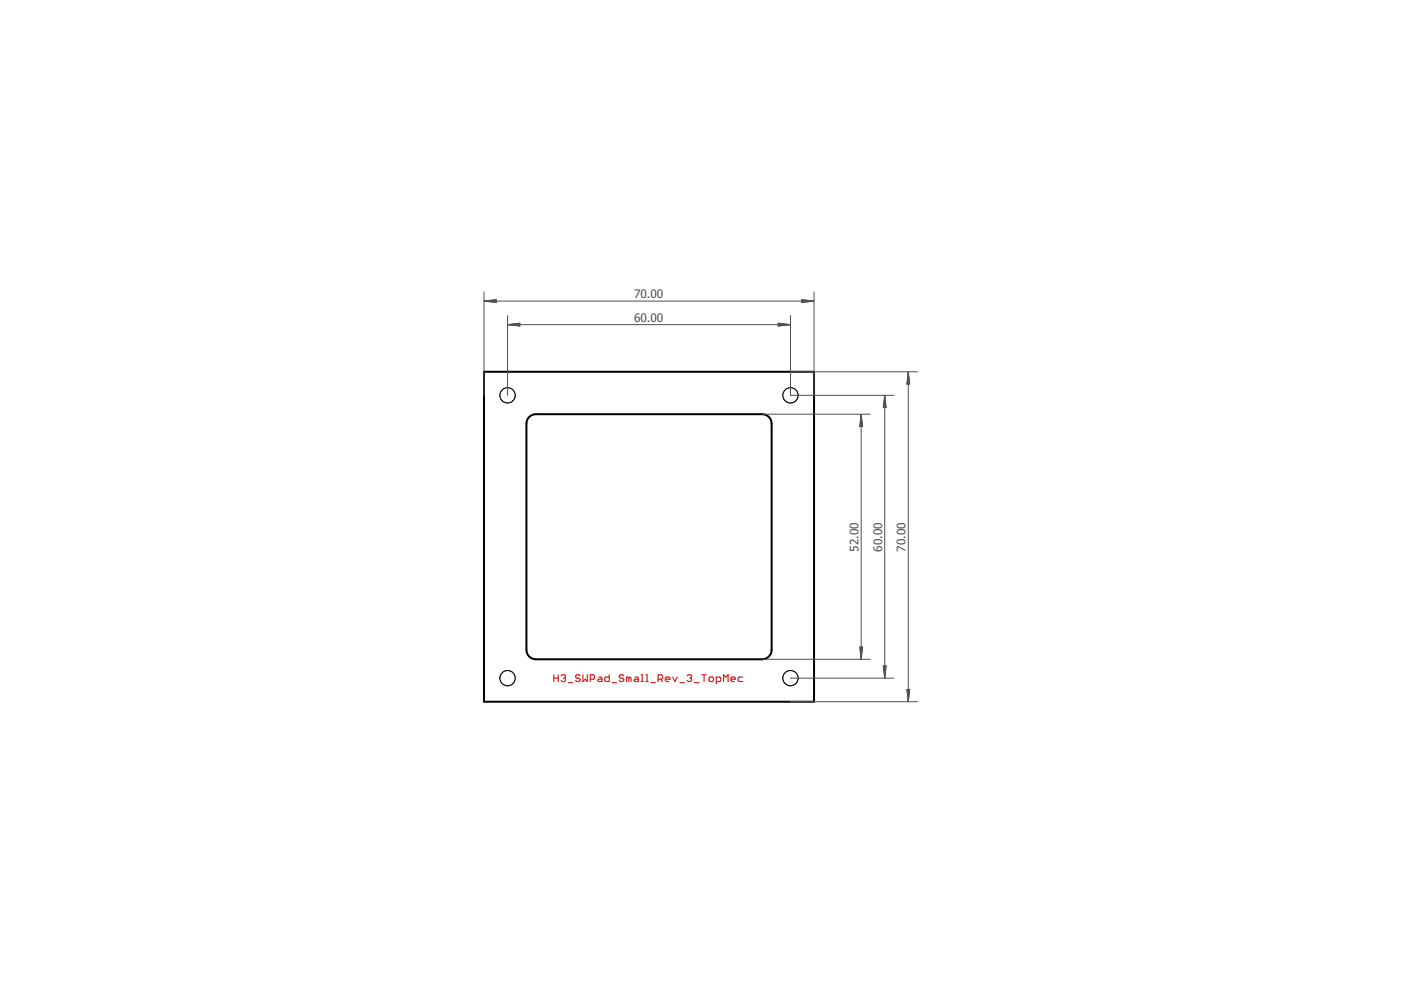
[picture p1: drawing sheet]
<svg xmlns="http://www.w3.org/2000/svg" width="297mm" height="210mm" viewBox="0 0 297 210" stroke-linecap="round" stroke-linejoin="round" font-family="sans-serif">
<defs><g id="words">
<g font-size="2.5" fill="#505050">
<text x="134.4" y="63.3">70.00</text>
<text x="134.4" y="68.3">60.00</text>
<text x="182" y="117" transform="rotate(-90 182 117)">52.00</text>
<text x="187" y="117" transform="rotate(-90 187 117)">60.00</text>
<text x="192" y="117" transform="rotate(-90 192 117)">70.00</text>
</g>
</g></defs>
<path d="M102.6 78.8v70h70v-70" fill="none" stroke="#000" stroke-width=".42"/>
<circle cx="107.6" cy="143.8" r="1.61" fill="none" stroke="#000" stroke-width=".21"/>
<circle cx="107.6" cy="143.8" r="1.61" fill="#fff" stroke="#000" stroke-width=".21"/>
<circle cx="107.6" cy="83.8" r="1.61" fill="none" stroke="#000" stroke-width=".21"/>
<circle cx="107.6" cy="83.8" r="1.61" fill="#fff" stroke="#000" stroke-width=".21"/>
<circle cx="167.6" cy="83.8" r="1.61" fill="none" stroke="#000" stroke-width=".21"/>
<circle cx="167.6" cy="83.8" r="1.61" fill="#fff" stroke="#000" stroke-width=".21"/>
<circle cx="167.6" cy="143.8" r="1.61" fill="none" stroke="#000" stroke-width=".21"/>
<circle cx="167.6" cy="143.8" r="1.61" fill="#fff" stroke="#000" stroke-width=".21"/>
<path d="M102.6 78.8h70M112.2 88.4l.6-.4 .8-.2h48a1.99 1.99 0 0 1 2 2v48a2.02 2.02 0 0 1-2 2h-48a2.02 2.02 0 0 1-2-2v-48l.2-.8z" fill="none" stroke="#000" stroke-width=".42"/>
<g fill="none" stroke="#505050" stroke-width=".21">
<path d="M102.6 61.9v21.9M102.7 63.8h69.8M102.7 63.8l2.5-.3v.7zM102.7 63.8l2.5 .2M102.7 63.8l2.5 .3M105.2 63.7l-2.5 .1M105.2 63.6l-2.5 .2M107.6 66.9v16.9M107.7 68.8h59.8M107.7 68.8l2.5-.3v.7zM107.7 68.8l2.5 .2M107.7 68.8l2.5 .3"/>
<path d="M110.2 68.7l-2.5 .1M165 68.5l2.5 .3-2.5 .4zM165 68.7l2.5 .1M167.5 68.8l-2.5 .2M167.5 68.8l-2.5 .3M167.6 78.8h26.9M167.6 66.9v16.9h21.9M170 63.5l2.5 .3-2.5 .4zM170 63.7l2.5 .1M170 63.6l2.5 .2M172.5 63.8l-2.5 .2M172.5 63.8l-2.5 .3"/>
<path d="M172.6 61.9v21.9M192.6 78.9v69.8M192.6 78.9l.3 2.5h-.6zM192.6 78.9l-.2 2.5M192.6 78.9l.1 2.5M192.6 78.9l-.3 2.5M192.6 78.9l.2 2.5M161.6 87.8h22.9M182.6 87.9v51.8M182.6 87.9l.3 2.5h-.6zM182.6 87.9l-.1 2.5M182.6 87.9l.1 2.5"/>
<path d="M182.6 87.9l-.3 2.5M182.6 87.9l.2 2.5M187.6 83.9v59.8M187.6 83.9l.3 2.5h-.6zM187.6 83.9l-.1 2.5M187.6 83.9l.1 2.5M187.6 83.9l-.3 2.5M187.6 83.9l.2 2.5M161.6 139.8h22.9M182.3 137.2h.6l-.3 2.5zM182.3 137.2l.3 2.5M182.5 137.2l.1 2.5"/>
<path d="M182.7 137.2l-.1 2.5M182.8 137.2l-.2 2.5M167.6 148.8h26.9M167.6 143.8h21.9M187.3 141.2h.6l-.3 2.5zM187.3 141.2l.3 2.5M187.5 141.2l.1 2.5M187.7 141.2l-.1 2.5M187.8 141.2l-.2 2.5M192.3 146.2h.6l-.3 2.5zM192.3 146.2l.3 2.5M192.4 146.2l.2 2.5"/>
<path d="M192.7 146.2l-.1 2.5M192.8 146.2l-.2 2.5"/>
</g>
<g fill="none" stroke="#d62525" stroke-width=".25">
<path d="M117.4 143.1v1.4M117.4 143.8h1M118.4 143.1v1.4M119 143.3l.2-.2h.5l.2 .2v.3l-.2 .2M119.4 143.8h.3M119.7 143.8l.2 .2-.2 .5h-.5l-.2-.2M120.5 144.7h1M123 143.3l-.3-.2h-.4l-.3 .2v.3l.3 .2h.4l.3 .2v.3l-.3 .2h-.4l-.3-.2M123.6 143.1v1.4l.5-.5 .4 .5v-1.4M125.1 144h.7l.3-.2v-.5l-.3-.2h-.7v1.4M126.9 143.6h.5l.2 .2v.7h-.7l-.2-.2 .2-.3h.7M129.2 143.1v1.4h-.7l-.3-.2v-.5l.3-.2h.7"/>
<path d="M129.8 144.7h.9M132.2 143.3l-.2-.2h-.5l-.2 .2v.3l.2 .2h.5l.2 .2-.2 .5h-.5l-.2-.2M133.3 143.8l-.5-.2v.9M133.3 143.8v.7M133.3 143.8l.3-.2 .2 .2v.7M134.6 143.6h.5l.2 .2v.7h-.7l-.2-.2 .2-.3h.7M135.9 143.1h.3v1.4M135.9 144.5h.5M136.9 143.1h.3v1.4M136.9 144.5h.5M138 144.7h.9M139.5 144h.8l.2-.2v-.5l-.2-.2h-.8v1.4"/>
<path d="M140 144l.5 .5M141.1 144h.9v-.2l-.2-.2h-.5l-.2 .2v.5l.2 .2h.5M142.6 143.6l.5 .9 .5-.9M144.2 144.7h.9M145.7 143.3l.2-.2h.5l.2 .2v.3l-.2 .2M146.2 143.8h.2M146.4 143.8l.2 .2-.2 .5h-.5l-.2-.2M147.2 144.7h1M148.8 143.1h.9M149.3 143.1v1.4M150.6 143.6h.4l.3 .2v.5l-.3 .2h-.4l-.3-.2v-.5zM151.9 144.5h.7l.2-.2v-.5l-.2-.2h-.7v1.4"/>
<path d="M153.4 144.5v-1.4l.5 .5 .5-.5v1.4M155 144h.9v-.2l-.2-.2h-.5l-.2 .2v.5l.2 .2h.5M157.5 143.6h-.8l-.2 .2v.5l.2 .2h.8"/>
</g>
<use href="#words"/>
</svg>
